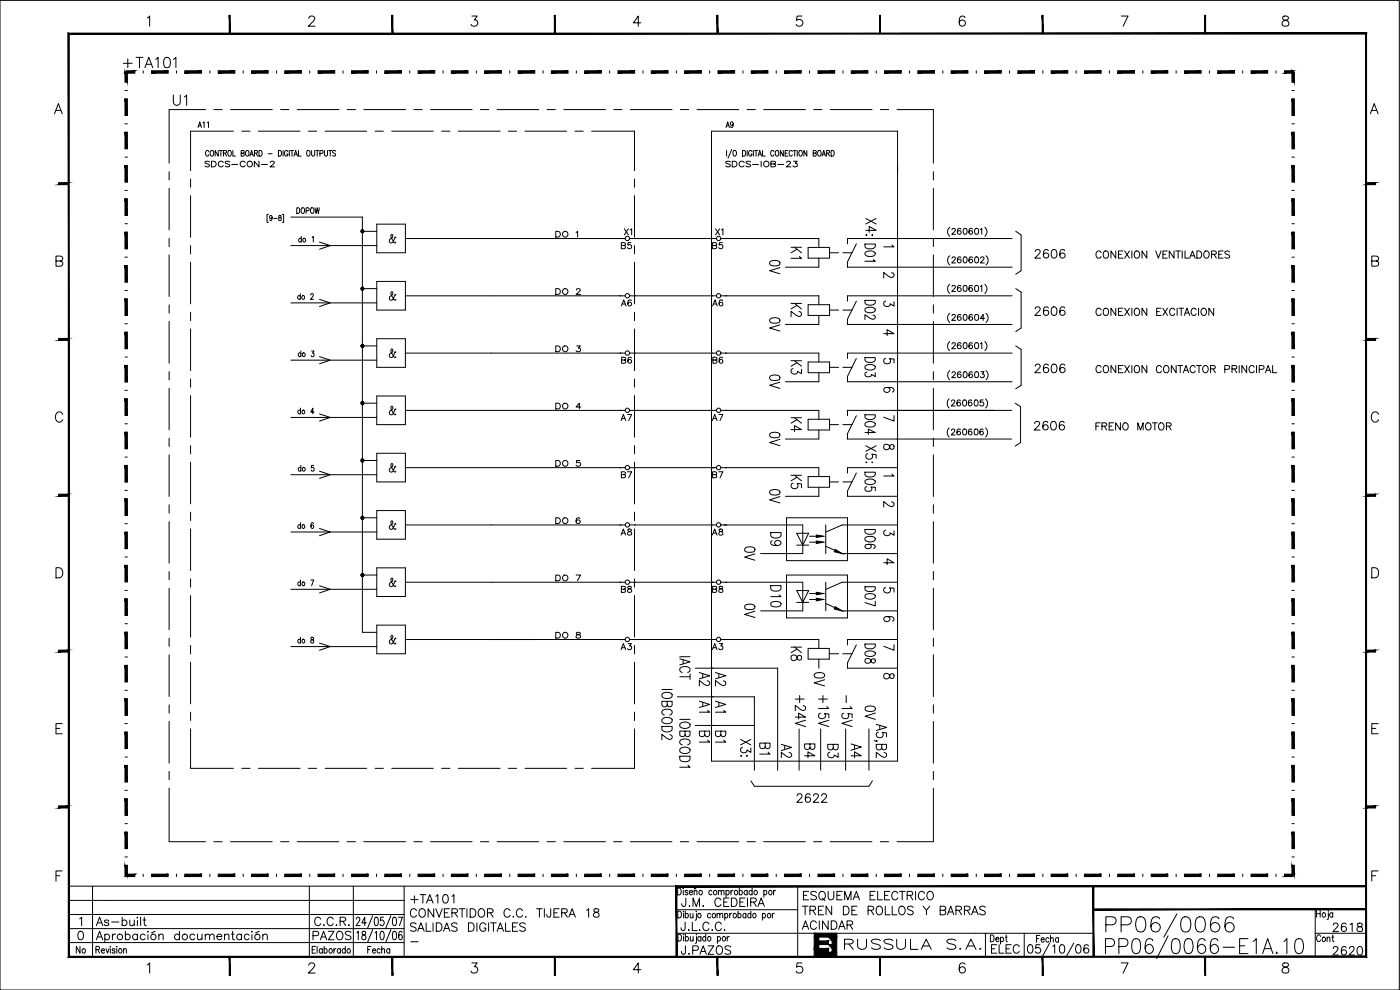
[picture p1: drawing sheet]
<svg xmlns="http://www.w3.org/2000/svg" width="420mm" height="297mm" viewBox="0 0 420 297" stroke-linecap="round" stroke-linejoin="round" font-family="sans-serif">
<defs><g id="words">
<text font-size="11" x="330.6" y="282.2">PP06/0066</text>
<g font-size="6.6">
<text x="35.6" y="21.5">+TA101</text>
<text x="50.8" y="32.8">U1</text>
<text x="263.9" y="72" transform="rotate(-90 263.9 72)">X4:</text>
<text x="234.9" y="83.3" transform="rotate(-90 234.9 83.3)">0V</text>
<text x="241.3" y="78.7" transform="rotate(-90 241.3 78.7)">K1</text>
<text x="263.5" y="79.7" transform="rotate(-90 263.5 79.7)">DO1</text>
<text x="234.9" y="100.5" transform="rotate(-90 234.9 100.5)">0V</text>
<text x="241.3" y="96.3" transform="rotate(-90 241.3 96.3)">K2</text>
<text x="263.5" y="97" transform="rotate(-90 263.5 97)">DO2</text>
<text x="241.3" y="113.6" transform="rotate(-90 241.3 113.6)">K3</text>
<text x="234.9" y="117.8" transform="rotate(-90 234.9 117.8)">0V</text>
<text x="263.5" y="114.3" transform="rotate(-90 263.5 114.3)">DO3</text>
<text x="241.3" y="130.9" transform="rotate(-90 241.3 130.9)">K4</text>
<text x="263.5" y="131.6" transform="rotate(-90 263.5 131.6)">DO4</text>
<text x="234.9" y="135.1" transform="rotate(-90 234.9 135.1)">0V</text>
<text x="241.3" y="147.8" transform="rotate(-90 241.3 147.8)">K5</text>
<text x="263.5" y="148.5" transform="rotate(-90 263.5 148.5)">DO5</text>
<text x="234.9" y="152" transform="rotate(-90 234.9 152)">0V</text>
<text x="235.3" y="164.7" transform="rotate(-90 235.3 164.7)">D9</text>
<text x="263.5" y="165.8" transform="rotate(-90 263.5 165.8)">DO6</text>
<text x="227.5" y="169.3" transform="rotate(-90 227.5 169.3)">0V</text>
<text x="235.3" y="183.4" transform="rotate(-90 235.3 183.4)">D10</text>
<text x="263.5" y="183.1" transform="rotate(-90 263.5 183.1)">DO7</text>
<text x="227.5" y="186.6" transform="rotate(-90 227.5 186.6)">0V</text>
<text x="241.3" y="199.3" transform="rotate(-90 241.3 199.3)">K8</text>
<text x="263.5" y="200.4" transform="rotate(-90 263.5 200.4)">DO8</text>
<text x="213.8" y="207.1" transform="rotate(-90 213.8 207.1)">A2</text>
<text x="218.7" y="207.1" transform="rotate(-90 218.7 207.1)">A2</text>
<text x="248.4" y="207.1" transform="rotate(-90 248.4 207.1)">0V</text>
<text x="213.8" y="214.8" transform="rotate(-90 213.8 214.8)">A1</text>
<text x="218.7" y="214.8" transform="rotate(-90 218.7 214.8)">A1</text>
<text x="242.7" y="219.1" transform="rotate(-90 242.7 219.1)">+24V</text>
<text x="249.8" y="219.1" transform="rotate(-90 249.8 219.1)">+15V</text>
<text x="263.5" y="217" transform="rotate(-90 263.5 217)">0V</text>
<text x="213.8" y="224" transform="rotate(-90 213.8 224)">B1</text>
<text x="218.7" y="224" transform="rotate(-90 218.7 224)">B1</text>
<text x="232.1" y="227.5" transform="rotate(-90 232.1 227.5)">B1</text>
<text x="238.5" y="228.6" transform="rotate(-90 238.5 228.6)">A2</text>
<text x="245.5" y="228.6" transform="rotate(-90 245.5 228.6)">B4</text>
<text x="252.6" y="228.6" transform="rotate(-90 252.6 228.6)">B3</text>
<text x="259.3" y="228.6" transform="rotate(-90 259.3 228.6)">A4</text>
<text x="252.2" y="286.1">RUSSULA S.A.</text>
</g>
<g font-size="6.2">
<text x="309.4" y="96">2606</text>
<text x="256.5" y="219.1" transform="rotate(-90 256.5 219.1)">-15V</text>
<text x="202.5" y="223.3" transform="rotate(-90 202.5 223.3)">IOBCOD2</text>
<text x="226.1" y="228.2" transform="rotate(-90 226.1 228.2)">X3:</text>
<text x="122.1" y="272.3">+TA101</text>
<text x="239.5" y="275.9">TREN DE ROLLOS Y BARRAS</text>
<text x="239.9" y="271.6">ESQUEMA ELECTRICO</text>
<text x="122.1" y="276.6">CONVERTIDOR C.C. TIJERA 18</text>
</g>
<g font-size="5.7">
<text x="309.4" y="78.7">2606</text>
<text x="309.4" y="112.9">2606</text>
<text x="309" y="130.2">2606</text>
<text x="237.8" y="242">2622</text>
<text x="203.2" y="273">J.M. CEDEIRA</text>
<text x="27.5" y="279">As-built</text>
<text x="93.1" y="279">C.C.R.</text>
<text x="239.5" y="280.1">ACINDAR</text>
<text x="398.6" y="280.8">2618</text>
<text x="92.8" y="283.3">PAZOS</text>
<text x="203.2" y="287.5">J.PAZOS</text>
<text x="296.3" y="287.2">ELEC</text>
<text x="398.6" y="287.9">2620</text>
</g>
<g font-size="5.3">
<text x="327.7" y="78.7">CONEXION VENTILADORES</text>
<text x="327.7" y="96">CONEXION EXCITACION</text>
<text x="327.7" y="112.9">CONEXION CONTACTOR PRINCIPAL</text>
<text x="327.7" y="130.2">FRENO MOTOR</text>
<text x="185.2" y="161.9">A8</text>
<text x="212.7" y="161.9">A8</text>
<text x="21.5" y="287.2">No</text>
</g>
<g font-size="4.9">
<text x="58.2" y="39.5">A11</text>
<text x="216.6" y="39.5">A9</text>
<text x="87.8" y="65.3">DOPOW</text>
<text x="186.3" y="71.6">X1</text>
<text x="213.4" y="71.6">X1</text>
<text x="165.5" y="72.3">DO 1</text>
<text x="185.2" y="75.8">B5</text>
<text x="212.7" y="75.8">B5</text>
<text x="165.5" y="89.6">DO 2</text>
<text x="263.9" y="84.7">2</text>
<text x="185.2" y="93.1">A6</text>
<text x="212.7" y="93.1">A6</text>
<text x="263.9" y="102">4</text>
<text x="165.5" y="106.9">DO 3</text>
<text x="88.2" y="108.3">do 3</text>
<text x="185.2" y="110.1">B6</text>
<text x="212.7" y="110.1">B6</text>
<text x="263.9" y="110.4">5</text>
<text x="88.2" y="125.6">do 4</text>
<text x="165.5" y="123.8">DO 4</text>
<text x="185.2" y="127.4">A7</text>
<text x="212.7" y="127.4">A7</text>
<text x="263.9" y="127.7">7</text>
<text x="263.9" y="136.2">8</text>
<text x="88.2" y="142.5">do 5</text>
<text x="165.5" y="141.1">DO 5</text>
<text x="185.2" y="144.6">B7</text>
<text x="212.7" y="144.6">B7</text>
<text x="263.9" y="153.5">2</text>
<text x="165.5" y="158.4">DO 6</text>
<text x="263.9" y="161.9">3</text>
<text x="263.9" y="170.7">4</text>
<text x="185.2" y="178.9">B8</text>
<text x="212.7" y="178.9">B8</text>
<text x="263.9" y="179.2">5</text>
<text x="165.5" y="192.6">DO 8</text>
<text x="185.2" y="196.1">A3</text>
<text x="212.7" y="196.1">A3</text>
<text x="263.9" y="196.5">7</text>
<text x="263.9" y="205">8</text>
<text x="394.1" y="283.6">Cont</text>
</g>
<g font-size="4.4">
<text x="60.3" y="51.2">SDCS-CON-2</text>
<text x="216.6" y="51.2">SDCS-IOB-23</text>
<text x="88.5" y="73.7">do 1</text>
<text x="263.9" y="93.1">3</text>
<text x="263.9" y="118.9">6</text>
<text x="165.5" y="175.3">DO 7</text>
<text x="263.9" y="187.7">6</text>
</g>
<g font-size="3.1">
<text x="263.9" y="75.1">1</text>
<text x="263.9" y="143.9">1</text>
</g>
<text font-size="2.6" x="122.1" y="283.6">-</text>
</g></defs>
<!-- layer: 2 -->
<g fill="none" stroke="#000" stroke-width=".3">
<path d="M37.5 27.2h.7M37.5 37.2h.7M63 21.2v.8M73 21.2v.8M83 21.2v.8M93 21.2v.8M103 21.2v.8M113 21.2v.8M123 21.2v.8M133 21.2v.8M143 21.2v.8M153 21.2v.8"/>
<path d="M163 21.2v.8M173 21.2v.8M183 21.2v.8M193 21.2v.8M203 21.2v.8M213 21.2v.8M223 21.2v.8M233 21.2v.8M243 21.2v.8M253 21.2v.8M263 21.2v.8M273 21.2v.8"/>
<path d="M283 21.2v.8M293 21.2v.8M303 21.2v.8M313 21.2v.8M323 21.2v.8M333 21.2v.8M343 21.2v.8M353 21.2v.8M363 21.2v.8M373 21.2v.8M382.9 21.2v.8M387.7 27.2h.8"/>
<path d="M387.7 37.2h.8M388.1 21.2v.8M37.5 47.1h.7M37.5 57.1h.7M213.5 51.2v-11.8h55.9v12.3M387.7 47.1h.8M387.7 57.1h.8M37.5 67.1h.7M37.5 77.2h.7M87.3 65.1h21.5v4.3h4.3M87.3 73.7h25.8M108.8 69.4v17.2"/>
<path d="M113.1 67.3h8.6v8.5h-8.6zM121.7 71.6h64.4M188.9 71.6h24.6M217.8 71.6h27.9M285 76.7a1.79 1.79 0 0 0 0 2.8M285 68.2a1.75 1.75 0 0 0 0 2.7M285.7 77.5l.3-.4h.4l.3 .3-1.1 1.5h1.2M285.7 68.9l.3-.4h.4l.3 .4-.2 .6-.9 .8h1.2M288.4 77.3l-.1-.1a.89 .89 0 0 0-1.1 .6 .89 .89 0 0 0 .7 1.1 .58 .58 0 0 0 .6-.5 .58 .58 0 0 0-.6-.7 .58 .58 0 0 0-.6 .6M288.4 68.8l-.1-.2a.87 .87 0 0 0-1.1 .6 .87 .87 0 0 0 .7 1.1 .57 .57 0 0 0 .5-.5 .57 .57 0 0 0-.5-.6 .57 .57 0 0 0-.6 .5M289.3 77.2l.3-.1a.95 .95 0 0 1 .6 .9 .95 .95 0 0 1-.6 .9l-.5-.4v-.4zM289.3 68.6l.3-.1a.92 .92 0 0 1 .6 .9 .92 .92 0 0 1-.6 .9 1.14 1.14 0 0 1-.3-1.7z"/>
<path d="M291.8 77.3l-.1-.1a.89 .89 0 0 0-1 .6 .89 .89 0 0 0 .6 1.1 .56 .56 0 0 0 .6-.5 .56 .56 0 0 0-.5-.6 .56 .56 0 0 0-.6 .5M291.8 68.8l-.1-.2a.87 .87 0 0 0-1 .6 .87 .87 0 0 0 .6 1.1 .55 .55 0 0 0 .6-.5 .55 .55 0 0 0-.5-.6 .55 .55 0 0 0-.6 .5M292.7 77.2a.89 .89 0 0 1 1.1 .5 .89 .89 0 0 1-.3 1.1 .55 .55 0 0 1-.9-.3l-.1-.7zM292.7 68.6a.87 .87 0 0 1 1.1 .6 .87 .87 0 0 1-.6 1.1h-.2a1.14 1.14 0 0 1-.3-1.7zM294.2 68.9l.4-.4v1.8M294.3 77.5l.3-.4h.4l.3 .3-1.1 1.5h1.2M295.6 68.2a1.75 1.75 0 0 1 0 2.7M295.9 76.7a1.79 1.79 0 0 1 0 2.8M387.7 67.1h.8M387.7 77.2h.8M37.5 87.2h.7M37.5 97.1h.7"/>
<path d="M87.3 90.9h25.8M108.8 86.6v17.2h4.3M108.8 86.6h4.3M113.1 84.4h8.6v8.6h-8.6zM121.7 88.8h64.4M188.9 88.8h24.6M217.8 88.8h27.9M285 94a1.79 1.79 0 0 0 0 2.8M285 85.3a1.79 1.79 0 0 0 0 2.7M285.7 94.8l.3-.5h.4l.3 .4-.2 .6-.9 .8h1.2M285.7 86l.3-.4h.4l.3 .4-1.1 1.4h1.2M288.4 94.6l-.1-.2a.87 .87 0 0 0-1.1 .7 .87 .87 0 0 0 .7 1 .57 .57 0 0 0 .5-.5 .57 .57 0 0 0-.5-.6 .57 .57 0 0 0-.6 .5"/>
<path d="M288.4 85.9l-.4-.3a.87 .87 0 0 0-.8 1 .87 .87 0 0 0 1 .8 .58 .58 0 0 0 0-1 .58 .58 0 0 0-.9 .5M289.3 94.4l.3-.1a.92 .92 0 0 1 .6 .9 .92 .92 0 0 1-.6 .9 1.14 1.14 0 0 1-.3-1.7zM289.3 85.7l.3-.1a.95 .95 0 0 1 .6 .9 .95 .95 0 0 1-.6 .9 1.19 1.19 0 0 1-.3-1.7zM291.8 94.6l-.1-.2a.87 .87 0 0 0-1 .7 .87 .87 0 0 0 .6 1 .55 .55 0 0 0 .6-.5 .55 .55 0 0 0-.5-.6 .55 .55 0 0 0-.6 .5M291.8 85.9l-.3-.3a.96 .96 0 0 0-.7 .9 .96 .96 0 0 0 .6 .9 .56 .56 0 0 0 .5-.5 .56 .56 0 0 0-.5-.6 .56 .56 0 0 0-.6 .6M292.7 94.4a.87 .87 0 0 1 1.1 .7 .87 .87 0 0 1-.6 1h-.2a1.14 1.14 0 0 1-.3-1.7zM292.7 85.7l.3-.1a.93 .93 0 0 1 .7 .9 .93 .93 0 0 1-.7 .9 1.19 1.19 0 0 1-.3-1.7zM294.2 86l.4-.4v1.8M295.5 95.5h-1.3l.9-1.2v1.8M295.6 85.3a1.79 1.79 0 0 1 0 2.7M295.9 94a1.79 1.79 0 0 1 0 2.8M387.7 87.2h.8"/>
<path d="M387.7 97.1h.8M37.5 107.1h.7M37.5 117.1h.7M87.3 108.1h25.8M108.8 103.8v51.5M113.1 101.6h8.6v8.6h-8.6zM113.1 118.8h8.6v8.6h-8.6zM121.7 105.9h64.4M190.4 105.9h23.1M217.8 105.9h27.9M284.9 119.7a1.87 1.87 0 0 0 0 2.7M285 111.2a1.79 1.79 0 0 0 0 2.7"/>
<path d="M285 102.5a1.79 1.79 0 0 0 0 2.7M285.7 112l.3-.5h.4l.3 .4-.2 .6-.9 .8h1.2M285.7 103.2l.3-.4h.4l.3 .4-1.1 1.4h1.2M288.4 111.8l-.1-.2a.87 .87 0 0 0-1.1 .6 .87 .87 0 0 0 .7 1.1 .57 .57 0 0 0 .5-.5 .57 .57 0 0 0-.5-.6 .57 .57 0 0 0-.6 .5M288.4 103.1l-.4-.3a.87 .87 0 0 0-.8 1 .87 .87 0 0 0 1 .7 .58 .58 0 0 0 0-.9 .58 .58 0 0 0-.9 .4M289.3 111.6l.3-.1a.92 .92 0 0 1 .6 .9 .92 .92 0 0 1-.6 .9 1.14 1.14 0 0 1-.3-1.7zM289.3 102.9l.3-.1a.95 .95 0 0 1 .6 .9 .95 .95 0 0 1-.6 .9 1.19 1.19 0 0 1-.3-1.7zM291.8 111.8l-.1-.2a.87 .87 0 0 0-1 .7 .87 .87 0 0 0 .6 1 .55 .55 0 0 0 .6-.5 .55 .55 0 0 0-.5-.6 .55 .55 0 0 0-.6 .5M291.8 103.1l-.3-.3a.96 .96 0 0 0-.7 .9 .96 .96 0 0 0 .6 .9 .56 .56 0 0 0 .5-.5 .56 .56 0 0 0-.5-.6 .56 .56 0 0 0-.6 .5M292.7 111.6a.87 .87 0 0 1 1.1 .6 .87 .87 0 0 1-.6 1.1h-.2a1.14 1.14 0 0 1-.3-1.7zM292.7 102.9l.3-.1a.93 .93 0 0 1 .7 .9 .93 .93 0 0 1-.7 .9 1.19 1.19 0 0 1-.3-1.7zM294.2 103.2l.4-.4v1.8"/>
<path d="M294.4 111.5h.9l-.5 .7a.59 .59 0 0 1 .5 1 .59 .59 0 0 1-1.1-.2M295.6 102.5a1.79 1.79 0 0 1 0 2.7M295.8 119.7a1.87 1.87 0 0 1 0 2.7M295.9 111.2a1.79 1.79 0 0 1 0 2.7M387.7 107.1h.8M387.7 117.1h.8M37.5 127.2h.7M37.5 137.1h.7M87.3 125.3h25.8M108.8 138.2h4.3M108.8 121h4.3M113.1 136h8.6v8.6h-8.6z"/>
<path d="M121.7 123.1h64.4M190.4 123.1h23.1M217.8 123.1h27.9M284.9 128.4a1.87 1.87 0 0 0 0 2.7M285.5 129.1l.4-.4h.3l.4 .4-.3 .6-.8 .8h1.2M285.5 120.4l.4-.4h.3l.4 .3-1.1 1.5h1.2M288.2 129l-.1-.2a.87 .87 0 0 0-1 .6 .87 .87 0 0 0 .6 1.1 .55 .55 0 0 0 .6-.5 .55 .55 0 0 0-.5-.6 .55 .55 0 0 0-.6 .5M288.2 120.3l-.3-.3a.96 .96 0 0 0-.7 .9 .96 .96 0 0 0 .6 .9 .56 .56 0 0 0 .5-.6 .56 .56 0 0 0-.5-.5 .56 .56 0 0 0-.6 .5M289.1 128.8a.88 .88 0 0 1 1.1 .6 .88 .88 0 0 1-.6 1.1h-.2a1.14 1.14 0 0 1-.3-1.7zM289.1 120.1l.3-.1a.93 .93 0 0 1 .7 .9 .93 .93 0 0 1-.7 .9 1.19 1.19 0 0 1-.3-1.7zM291.6 129l-.1-.2a.87 .87 0 0 0-1 .6 .87 .87 0 0 0 .6 1.1 .55 .55 0 0 0 .6-.5 .55 .55 0 0 0-.5-.6 .55 .55 0 0 0-.6 .5M291.6 120.3l-.3-.3a.96 .96 0 0 0-.7 .9 .96 .96 0 0 0 .6 .9 .56 .56 0 0 0 .5-.6 .56 .56 0 0 0-.5-.5 .56 .56 0 0 0-.6 .5"/>
<path d="M292.6 128.8l.3-.1a.92 .92 0 0 1 .6 .9 .92 .92 0 0 1-.6 .9 1.14 1.14 0 0 1-.3-1.7zM292.6 120.1l.3-.1a.95 .95 0 0 1 .7 .9 .95 .95 0 0 1-.7 .9 1.19 1.19 0 0 1-.3-1.7zM295.1 129l-.1-.2a.87 .87 0 0 0-1.1 .6 .87 .87 0 0 0 .7 1.1 .55 .55 0 0 0 .5-.5 .55 .55 0 0 0-.5-.6 .55 .55 0 0 0-.6 .5M295.1 120h-.9l-.1 .8a.66 .66 0 0 1 1-.1 .66 .66 0 0 1-.1 1 .66 .66 0 0 1-1-.2M295.8 128.4a1.87 1.87 0 0 1 0 2.7M387.7 127.2h.8M387.7 137.1h.8M37.5 147.1h.7M37.5 157.1h.7M87.3 159.6h25.8M87.3 142.4h25.8M108.8 155.3v17.2h4.3"/>
<path d="M108.8 155.3h4.3M113.1 153.2h8.6v8.6h-8.6zM121.7 157.5h64.4M121.7 140.3h64.4M188.9 157.5h24.6M188.9 140.3h25.7M217.3 157.5h23.6M217.8 140.3h27.9M387.7 147.1h.8M387.7 157.1h.8M37.5 167.1h.7M37.5 177.2h.7"/>
<path d="M87.3 176.8h25.8M108.8 172.5v17.2h4.3M113.1 170.4h8.6v8.6h-8.6zM121.7 174.7h64.4M190.4 174.7h23.6M217.8 174.7h23.1M387.7 167.1h.8M387.7 177.2h.8M37.5 187.1h.7M37.5 197.1h.7M87.3 194h25.8M113.1 187.6h8.6v8.6h-8.6z"/>
<path d="M121.7 191.9h25.7M160.3 191.9h-12.9h38.7M188.9 191.9h24.6M217.3 191.9h28.4M387.7 187.1h.8M387.7 197.1h.8M37.5 207.1h.7M37.5 217.1h.7M226.4 209.1v22M233.4 200.5v30.6M239.8 218.7v12.4M246.3 218.7v12.4"/>
<path d="M253.8 218.7v12.4M260.8 218.7v12.4M387.7 207.1h.8M387.7 217.1h.8M37.5 227.1h.7M37.5 237.1h.7M387.7 227.1h.8M387.7 237.1h.8M37.5 247.1h.7M37.5 257.1h.7M387.7 247.1h.8M387.7 257.1h.8"/>
<path d="M37.8 262.3v.7M43 262.3v.7M53 262.3v.7M63 262.3v.7M73 262.3v.7M83 262.3v.7M93 262.3v.7M103 262.3v.7M113 262.3v.7M123 262.3v.7M133 262.3v.7M143 262.3v.7"/>
<path d="M153 262.3v.7M163 262.3v.7M173 262.3v.7M183 262.3v.7M193 262.3v.7M203 262.3v.7M213 262.3v.7M223 262.3v.7M233 262.3v.7M243 262.3v.7M253 262.3v.7M263 262.3v.7"/>
<path d="M273 262.3v.7M283 262.3v.7M293 262.3v.7M303 262.3v.7M313 262.3v.7M323 262.3v.7M333 262.3v.7M343 262.3v.7M353 262.3v.7M363 262.3v.7M373 262.3v.7M382.9 262.3v.7"/>
<path d="M387.7 262.7h.8M245.7 281.2v1.1M245.7 283.4v1.2"/>
</g>
<!-- layer: 25 -->
<g fill="none" stroke="#000" stroke-width=".3">
<path d="M62.7 45.5a.52 .52 0 0 0-.6-.3 .52 .52 0 0 0-.4 .6v.4a.52 .52 0 0 0 .4 .6 .52 .52 0 0 0 .6-.4M63.3 45.2h.2a.81 .81 0 0 1 .7 .8 .81 .81 0 0 1-.9 .8l-.2-.6zM65.5 45.2v1.6l-.9-1.6v1.6M65.8 45.2h1M66.3 45.2v1.6M67.1 46l.8-.1v-.7h-.8v1.6M67.5 46l.5 .8M68.6 45.2h.1a.86 .86 0 0 1 .8 .8 .86 .86 0 0 1-.8 .8 1.17 1.17 0 0 1-.1-1.6zM69.9 45.2v1.6h.8M72.4 46l.8-.1v-.6l-.8-.1v1.6l.8-.1v-.6l-.3-.1M74 45.2h.1a.87 .87 0 0 1 .6 .8 .87 .87 0 0 1-.6 .8 1.08 1.08 0 0 1-.1-1.6zM75 46.8l.5-1.6 .5 1.6"/>
<path d="M76.4 46l.7-.1 .1-.6-.8-.1v1.6M76.8 46l.5 .8M77.7 45.2a.85 .85 0 0 1 1 .8 .85 .85 0 0 1-1 .8zM83.6 45.2a.85 .85 0 0 1 .9 .8 .85 .85 0 0 1-.9 .8zM85 45.2v1.6M86.4 45.5a.52 .52 0 0 0-.6-.3 .52 .52 0 0 0-.4 .6v.4a.52 .52 0 0 0 .5 .7 .52 .52 0 0 0 .5-.7h-.3M86.8 45.2v1.6M87.2 45.2h.9M87.6 45.2v1.6M88.2 46.8l.5-1.6 .6 1.6M88.4 46.3h.7M89.6 45.2v1.6h.8"/>
<path d="M92.3 45.2h.1a.87 .87 0 0 1 .7 .8 .87 .87 0 0 1-.7 .8 1.17 1.17 0 0 1-.1-1.6zM93.5 45.2v1.2l.4 .4h.3l.2-.4v-1.2M94.8 45.2h.9M95.2 45.2v1.6M96 46l.9-.1-.1-.7h-.8v1.6M97.4 45.2v1.2l.4 .4 .5-.2v-1.4M98.6 45.2h.9M99.1 45.2v1.6M100.7 45.4l-.3-.2-.6 .2 .1 .3 .8 .7-.3 .4-.6-.2M213.5 50.1v178.3h55.9v-178.3M218.1 45.2v1.6M219.6 44.8l-1.1 2.6"/>
<path d="M220.2 45.2h.1a.86 .86 0 0 1 .7 .8 .86 .86 0 0 1-.7 .8 1.17 1.17 0 0 1-.1-1.6zM222.8 45.2a.85 .85 0 0 1 1 .8 .85 .85 0 0 1-1 .8zM224.2 45.2v1.6M225.7 45.5a.52 .52 0 0 0-.7-.3 .52 .52 0 0 0-.3 .6v.4a.52 .52 0 0 0 .5 .7 .52 .52 0 0 0 .5-.7h-.4M226.1 45.2v1.6M226.4 45.2h1M226.9 45.2v1.6M227.5 46.8l.5-1.6 .6 1.6M228.9 45.2v1.6h.8M232.3 45.5a.5 .5 0 0 0-.6-.3 .5 .5 0 0 0-.4 .6v.4a.5 .5 0 0 0 .4 .6 .5 .5 0 0 0 .6-.4M232.9 45.2h.1a.86 .86 0 0 1 .7 .8 .86 .86 0 0 1-.7 .8 1.17 1.17 0 0 1-.1-1.6zM235.1 45.2v1.6l-.9-1.6v1.6"/>
<path d="M235.6 46h.5M236.5 45.2h-.9v1.6M237.8 45.5a.5 .5 0 0 0-.6-.3 .5 .5 0 0 0-.4 .6v.4a.5 .5 0 0 0 .4 .6 .5 .5 0 0 0 .6-.4M238 45.2h1M238.5 45.2v1.6M239.3 45.2v1.6M240 45.2h.1a.86 .86 0 0 1 .7 .8 .86 .86 0 0 1-.7 .8 1.17 1.17 0 0 1-.1-1.6zM242.1 45.2v1.6l-.8-1.6v1.6M244.1 46l.8-.1v-.7h-.8v1.6h.8l.1-.5-.4-.3M245.6 45.2h.2a.87 .87 0 0 1 .6 .8 .87 .87 0 0 1-.6 .8 1.12 1.12 0 0 1-.2-1.6zM246.7 46.8l.5-1.6 .5 1.6M246.9 46.3h.6"/>
<path d="M248.1 46l.7-.1 .1-.6-.8-.1v1.6M248.5 46l.5 .8M249.4 45.2a.85 .85 0 0 1 1 .8 .85 .85 0 0 1-1 .8zM80.6 64.3h-.5v2.4h.5M81.7 65.2a.39 .39 0 0 1-.5 .4 .39 .39 0 0 1-.3-.5l.3-.5a.89 .89 0 0 1 0 1.6l-.3-.2M82.1 65.5h1.1M83.7 64.7v.5a.55 .55 0 0 1 .7 .3 .55 .55 0 0 1-.3 .7 .5 .5 0 0 1-.5-.5 .5 .5 0 0 1 .6-.5l.1-.5zM84.7 64.3h.4v2.4h-.4M118.8 71.4l-.2-.3-.4 1.1a.7 .7 0 0 1-.9 .7 .7 .7 0 0 1-.3-1.1l.9-.9-.3-.6a.83 .83 0 0 0 0 1.4l.7 1.1 .4 .1 .1-.3M242.5 74.2h6.5v3.3h-6.5M245.7 71.6v2.6M245.7 77.5v2.7h-10"/>
<path d="M257 73.2l-2.7 5.4v1.6h15M269.4 71.6h-15.1v1.6M304.8 69.4l1.7 1.1v10.7l-1.7 1.1M90.1 88.9a.47 .47 0 0 0-.6 0 .47 .47 0 0 0 0 .7 .47 .47 0 0 0 .6 0M90.1 88.1v1.7M93.3 88.5l.2-.4 .4 .1 .1 .2-.1 .6-.7 .8h.9M118.8 88.6l-.2-.3-.4 1.1a.7 .7 0 0 1-.9 .7 .7 .7 0 0 1-.3-1.1l.8-.7 .1-.4-.3-.4a.83 .83 0 0 0 0 1.3l.7 1.1 .4 .2 .1-.3M242.5 91.4h6.5v3.2h-6.5M245.7 88.8v2.6M245.7 94.6v2.8h-10M257 90.4l-2.7 5.3v1.7h15M269.4 88.8h-15.1v1.6"/>
<path d="M304.8 86.6l1.7 1.1v10.7l-1.7 1.1M118.8 105.8l-.2-.3-.4 1a.7 .7 0 0 1-.9 .8 .7 .7 0 0 1-.3-1.1l.9-.9-.3-.6a.83 .83 0 0 0 0 1.3l.7 1.1 .4 .2 .1-.3M242.5 108.6h6.5v3.2h-6.5zM245.7 105.9v2.7M245.7 111.8v2.7h-10M257 107.6l-2.7 5.3v1.6h15M269.4 105.9h-15.1v1.7M304.8 103.8l1.7 1v10.8l-1.7 1.1M118.8 123l-.2-.3-.4 1a.7 .7 0 0 1-.9 .8 .7 .7 0 0 1-.3-1.2l.9-.8-.3-.6a.83 .83 0 0 0 0 1.3l.7 1.1 .4 .1 .1-.2M242.5 125.8h6.5v3.2h-6.5M245.7 123.1v2.7M245.7 129v2.7h-10"/>
<path d="M254.3 131.7h15M254.3 123.1h15.1M254.3 123.1v1.6M257 124.7l-2.7 5.4v1.6M259.8 133.8l3.1 1.6M260.4 136.1a.88 .88 0 0 0-.5 1.2 .88 .88 0 0 0 1.1 .5 .89 .89 0 0 0 .8-.6 .89 .89 0 0 0-.2-.9l1.3 .1v1.1M262.9 133.8l-3.1 1.6M304.7 121l1.6 1v10.8l-1.6 1M90.2 157.7l-.2-.2a.49 .49 0 0 0-.6 .5 .49 .49 0 0 0 .8 .3M90.2 156.8v1.8M94.1 157.1l-.1-.2a.86 .86 0 0 0-.8 .7 .86 .86 0 0 0 .5 1 .46 .46 0 0 0 .4-.7 .46 .46 0 0 0-.7-.1l-.1 .2M118.8 157.3l-.2-.2-.4 1a.78 .78 0 0 1-1.2 .6l-.1-.9 1-1-.3-.6-.3 .4 .3 1 .7 1.1 .4 .1 .1-.2"/>
<path d="M118.8 140.2l-.2-.3-.4 1a.7 .7 0 0 1-.9 .8 .7 .7 0 0 1-.3-1.2l.9-.8-.3-.6a.83 .83 0 0 0 0 1.3l.7 1.1 .4 .1 .1-.2M236.1 155.3h18.2v12.9h-18.2zM240.9 157.5v8.6h-12.6M242.5 143h6.5v3.2h-6.5M245.7 140.3v2.7M245.7 146.2v2.7h-10M247.8 157.5v8.6M257 141.9l-2.7 5.4v1.6h15M269.4 140.3h-15.1v1.6M269.4 157.5h-16.7l-4.8 2.1M90.2 174.9l-.2-.2a.49 .49 0 0 0-.6 .5 .49 .49 0 0 0 .8 .3M90.2 174v1.8"/>
<path d="M93.3 174h.8l-.6 1.8M118.8 174.5l-.2-.2-.4 .9a.78 .78 0 0 1-1.2 .7l-.1-.9 1-1-.3-.6-.3 .4 .3 1 .7 1.1 .4 .1 .1-.2M236.1 172.5h18.2v12.9h-18.2zM239.1 177.2h3.6l-1.8 3.5zM239.1 160h3.6l-1.8 3.6zM239.1 163.6h3.6M240.9 174.7v8.6h-12.6M243 179.9h4.1M243 178.1h4.1M243 162.7h4.1M243 160.9h4.1M247.8 174.7v8.6"/>
<path d="M247.9 163.9l4.8 2.2h16.7M269.4 174.7h-16.7l-4.8 2.1M90.2 192.1l-.2-.2a.49 .49 0 0 0-.6 .5 .49 .49 0 0 0 .8 .3M90.2 191.2v1.7M93.4 191.3v.5a.59 .59 0 0 1 .7 .5 .59 .59 0 0 1-.5 .6 .63 .63 0 0 1-.3-.7 .63 .63 0 0 1 .7-.4v-.5zM118.8 191.7l-.2-.2-.4 .9a.78 .78 0 0 1-1.2 .7l-.1-.9 1-1-.3-.6-.3 .4 .3 1 .7 1.1 .4 .1 .1-.3M204 197.6l3.1 1-3.1 .9M204 197h3.1M205 198v1.2M239.1 180.7h3.6M242.5 194.5h6.4v3.3h-6.4M245.7 191.9v2.6"/>
<path d="M245.7 197.8v2.7M247.9 181.1l4.8 2.2h16.7M257 193.5l-2.7 5.4v1.6h15M269.4 191.9h-15.1v1.6M203.3 209.1h23.1M204 215.8h3.1M204 203.1h3.1M204.1 217.1a2.07 2.07 0 0 1 3 .3 1.36 1.36 0 0 1-1.9 1.2l-.5-.2a.83 .83 0 0 1-.6-1.3zM204.7 201.7a.9 .9 0 0 1-.7-1.1 .9 .9 0 0 1 1.2-.6 1.32 1.32 0 0 1 1.9 1.2l-.7 .5M205.6 219.4l.2 1.4 .4 .2 .8-.2 .1-1.4h-3.1v1a.83 .83 0 0 0 .8 .6 .83 .83 0 0 0 .8-.6M213.5 217.7h12.9M213.5 200.5h19.9"/>
<path d="M263 217.3l3.1 1-3.1 .9M263.6 219.7a.88 .88 0 0 0-.6 1.1 .88 .88 0 0 0 1.2 .5 .89 .89 0 0 0 .8-.5 .89 .89 0 0 0-.2-1l1.3 .1v1.2M204 226.9h3.1v.8a1.84 1.84 0 0 1-3.1 0zM204.1 224.7a2.02 2.02 0 0 1 3 .2 1.36 1.36 0 0 1-1.9 1.2l-.5-.1a.81 .81 0 0 1-.6-1.3zM204.7 223.5a.92 .92 0 0 1-.7-1.1 .92 .92 0 0 1 1.2-.7h.7a.92 .92 0 0 1 1.2 .7 .92 .92 0 0 1-.7 1.1M206.5 229.6l.6 .6h-3.1M225.3 234.3l1.1 1.6h34.4l1-1.6M262.4 222.2l.4 .2h.3v-.2l-.1 .1 .1 .1M264.6 223.3l.2 1.4 .4 .3 .7-.3 .2-1.4h-3.1v1.1a.86 .86 0 0 0 .8 .6 .86 .86 0 0 0 .8-.6M265.3 225.8l.8 .5v.5l-.3 .3a1.04 1.04 0 0 1-1.3-.2l-1.5-1.2v1.7"/>
<circle cx="91" cy="89.2" r=".52"/>
<circle cx="91" cy="157.9" r=".52"/>
<circle cx="91" cy="175.1" r=".52"/>
<circle cx="91" cy="192.3" r=".52"/>
</g>
<!-- layer: 25PK -->
<g fill="none" stroke="#000" stroke-width=".3">
<path d="M61.7 32.9h-10.9v16.1M64.2 32.9h2.5M69.2 32.9h12.5M70.1 39.4h-12.9v11.8M72.6 39.4h2.5M77.6 39.4h12.4M84.2 32.9h2.5M89.2 32.9h12.5M92.5 39.4h2.5M97.6 39.4h12.5M104.2 32.9h2.5M109.2 32.9h12.5"/>
<path d="M112.6 39.4h2.5M117.6 39.4h12.4M124.2 32.9h2.5M129.2 32.9h12.5M132.5 39.4h2.5M137.5 39.4h12.6M144.2 32.9h2.5M149.2 32.9h12.5M152.6 39.4h2.5M157.6 39.4h12.5M164.2 32.9h2.5M169.2 32.9h12.5"/>
<path d="M172.6 39.4h2.4M177.5 39.4h12.9v11.8M184.2 32.9h2.5M189.2 32.9h12.5M204.2 32.9h2.5M209.2 32.9h12.5M224.2 32.9h2.5M229.2 32.9h12.5M244.2 32.9h2.5M249.2 32.9h12.5M264.2 32.9h2.5M269.2 32.9h10.9v16.1"/>
<path d="M50.8 51.5v2.5M50.8 56.5v12.5M57.2 53.7v2.5M57.2 58.7v12.5M190.4 53.7v2.5M190.4 58.7v12.5M280.1 51.5v2.5M280.1 56.5v12.5M50.8 71.5v2.5M50.8 76.5v12.5M57.2 73.7v2.5M57.2 78.7v12.5"/>
<path d="M190.4 78.7v12.5M280.1 71.5v2.5M280.1 76.5v12.5M50.8 91.5v2.5M50.8 96.5v12.5M57.2 93.7v2.5M57.2 98.7v12.5M190.4 93.7v2.5M190.4 98.7v12.5M280.1 91.5v2.5M280.1 96.5v12.5M50.8 111.5v2.5"/>
<path d="M50.8 116.5v12.5M57.2 113.7v2.5M57.2 118.7v12.5M190.4 113.7v2.5M190.4 118.7v12.5M280.1 111.5v2.5M280.1 116.5v12.5M50.8 131.5v2.5M50.8 136.5v12.5M57.2 133.7v2.5M57.2 138.7v12.5M190.4 133.7v2.5"/>
<path d="M190.4 138.7v12.5M280.1 131.5v2.5M280.1 136.5v12.5M50.8 151.5v2.5M50.8 156.5v12.5M57.2 153.7v2.5M57.2 158.7v12.5M190.4 153.7v2.5M190.4 158.7v12.5M280.1 151.5v2.5M280.1 156.5v12.5M50.8 171.5v2.5"/>
<path d="M50.8 176.5v12.5M57.2 173.7v2.5M57.2 178.7v12.5M190.4 178.7v12.5M280.1 171.5v2.5M280.1 176.5v12.5M50.8 191.5v2.5M50.8 196.5v12.5M57.2 193.7v2.5M57.2 198.7v12.5M190.4 198.7v12.5M280.1 191.5v2.5"/>
<path d="M280.1 196.5v12.5M50.8 211.5v2.5M50.8 216.5v12.5M57.2 213.7v2.5M57.2 218.7v11.8h12.9M190.4 213.7v2.5M190.4 218.7v11.8h-12.9M280.1 211.5v2.5M280.1 216.5v12.5M50.8 236.5v16h10.9M50.8 231.5v2.5M72.6 230.5h2.5"/>
<path d="M77.6 230.5h12.4M92.5 230.5h2.5M97.6 230.5h12.5M112.6 230.5h2.5M117.6 230.5h12.4M132.5 230.5h2.5M137.5 230.5h12.6M152.6 230.5h2.5M157.6 230.5h12.5M172.6 230.5h2.4M280.1 236.5v16h-10.9M280.1 231.5v2.5"/>
<path d="M64.2 252.5h2.5M69.2 252.5h12.5M84.2 252.5h2.5M89.2 252.5h12.5M104.2 252.5h2.5M109.2 252.5h12.5M124.2 252.5h2.5M129.2 252.5h12.5M144.2 252.5h2.5M149.2 252.5h12.5M164.2 252.5h2.5M169.2 252.5h12.5"/>
<path d="M184.2 252.5h2.5M189.2 252.5h12.5M204.2 252.5h2.5M209.2 252.5h12.5M224.2 252.5h2.5M229.2 252.5h12.5M244.2 252.5h2.5M249.2 252.5h12.5M264.2 252.5h2.5"/>
</g>
<!-- layer: 2 -->
<g fill="#000" stroke="#000" stroke-width=".3">
<path d="M248.6 283.4h1.1v1.2zM248.6 281.2h1.1v1.1z"/>
<path d="M37.5 29.7v5h.7zM37.5 29.7h.7v5z"/>
<path d="M37.5 21.6v3.1h.7zM37.5 21.6h.7v3.1z"/>
<path d="M55.5 21.2v.8l5-.8zM55.5 22l5-.8v.8z"/>
<path d="M65.5 21.2v.8l5-.8zM65.5 22l5-.8v.8z"/>
<path d="M75.5 21.2v.8l5-.8zM75.5 22l5-.8v.8z"/>
<path d="M85.5 21.2v.8l5-.8zM85.5 22l5-.8v.8z"/>
<path d="M95.5 21.2v.8l5-.8zM95.5 22l5-.8v.8z"/>
<path d="M105.5 21.2v.8l5-.8zM105.5 22l5-.8v.8z"/>
<path d="M115.5 21.2v.8l5-.8zM115.5 22l5-.8v.8z"/>
<path d="M125.5 21.2v.8l5-.8zM125.5 22l5-.8v.8z"/>
<path d="M135.5 21.2v.8l5-.8zM135.5 22l5-.8v.8z"/>
<path d="M145.5 21.2v.8l5-.8zM145.5 22l5-.8v.8z"/>
<path d="M155.5 21.2v.8l5-.8zM155.5 22l5-.8v.8z"/>
<path d="M165.5 21.2v.8l5-.8zM165.5 22l5-.8v.8z"/>
<path d="M175.5 21.2v.8l5-.8zM175.5 22l5-.8v.8z"/>
<path d="M185.5 21.2v.8l5-.8zM185.5 22l5-.8v.8z"/>
<path d="M195.5 21.2v.8l5-.8zM195.5 22l5-.8v.8z"/>
<path d="M205.5 21.2v.8l5-.8zM205.5 22l5-.8v.8z"/>
<path d="M215.5 21.2v.8l5-.8zM215.5 22l5-.8v.8z"/>
<path d="M225.5 21.2v.8l5-.8zM225.5 22l5-.8v.8z"/>
<path d="M235.5 21.2v.8l5-.8zM235.5 22l5-.8v.8z"/>
<path d="M245.5 21.2v.8l5-.8zM245.5 22l5-.8v.8z"/>
<path d="M255.5 21.2v.8l5-.8zM255.5 22l5-.8v.8z"/>
<path d="M265.5 21.2v.8l5-.8zM265.5 22l5-.8v.8z"/>
<path d="M275.5 21.2v.8l5-.8zM275.5 22l5-.8v.8z"/>
<path d="M285.5 21.2v.8l5-.8zM285.5 22l5-.8v.8z"/>
<path d="M295.5 21.2v.8l5-.8zM295.5 22l5-.8v.8z"/>
<path d="M305.5 21.2v.8l5-.8zM305.5 22l5-.8v.8z"/>
<path d="M315.5 21.2v.8l5-.8zM315.5 22l5-.8v.8z"/>
<path d="M325.5 21.2v.8l5-.8zM325.5 22l5-.8v.8z"/>
<path d="M335.4 21.2v.8l5.1-.8zM335.4 22l5.1-.8v.8z"/>
<path d="M345.5 21.2v.8l5-.8zM345.5 22l5-.8v.8z"/>
<path d="M355.5 21.2v.8l5-.8zM355.5 22l5-.8v.8z"/>
<path d="M365.5 21.2v.8l5-.8zM365.5 22l5-.8v.8z"/>
<path d="M375.5 21.2v.8l4.9-.8zM375.5 22l4.9-.8v.8z"/>
<path d="M385.5 21.2v.8l2.6-.8zM385.5 22l2.6-.8v.8z"/>
<path d="M387.7 21.6l.8 3.1v-3.1zM387.7 21.6l.8 3.1h-.8z"/>
<path d="M387.7 29.7l.8 5v-5zM387.7 29.7l.8 5h-.8z"/>
<path d="M387.7 39.7l.8 4.9v-4.9zM387.7 39.7l.8 4.9h-.8z"/>
<path d="M37.5 49.6v5h.7zM37.5 49.6h.7v5z"/>
<path d="M37.5 39.7v4.9h.7zM37.5 39.7h.7v4.9z"/>
<path d="M387.7 49.6l.8 5v-5zM387.7 49.6l.8 5h-.8z"/>
<path d="M387.7 59.6l.8 5v-5zM387.7 59.6l.8 5h-.8z"/>
<path d="M37.5 69.6v5.1h.7zM37.5 69.6h.7v5.1z"/>
<path d="M37.5 59.6v5h.7zM37.5 59.6h.7v5z"/>
<path d="M108.3 69.4l.1 .2 .4-.2zM108.4 69.6l.4-.2-.3 .4zM108.8 69.4l-.3 .4h.3z"/>
<path d="M108.5 69l.3 .4v-.4zM108.5 69l.3 .4-.4-.2zM108.4 69.2l-.1 .2h.5z"/>
<path d="M108.8 69.4v.4h.2zM108.8 69.4l.3 .2-.1 .2zM108.8 69.4l.3 .2 .1-.2z"/>
<path d="M108.8 69.4h.4l-.1-.2zM109 69l.1 .2-.3 .2zM108.8 69v.4l.2-.4z"/>
<path d="M387.7 69.6l.8 5.1v-5.1zM387.7 69.6l.8 5.1h-.8z"/>
<path d="M387.7 79.7l.8 5v-5zM387.7 79.7l.8 5h-.8z"/>
<path d="M37.5 89.6v5h.7zM37.5 89.6h.7v5z"/>
<path d="M37.5 79.7v5h.7zM37.5 79.7h.7v5z"/>
<path d="M108.3 86.6l.1 .2 .4-.2zM108.4 86.8l.4-.2-.3 .4zM108.8 86.6l-.3 .4h.3z"/>
<path d="M108.5 86.2l.3 .4v-.4zM108.5 86.2l.3 .4-.4-.2zM108.4 86.4l-.1 .2h.5z"/>
<path d="M108.8 86.6v.4h.2zM108.8 86.6l.3 .2-.1 .2zM108.8 86.6l.3 .2 .1-.2z"/>
<path d="M108.8 86.6h.4l-.1-.2zM109 86.2l.1 .2-.3 .2zM108.8 86.2v.4l.2-.4z"/>
<path d="M387.7 89.6l.8 5v-5zM387.7 89.6l.8 5h-.8z"/>
<path d="M387.7 99.6l.8 5v-5zM387.7 99.6l.8 5h-.8z"/>
<path d="M37.5 109.6v5h.7zM37.5 109.6h.7v5z"/>
<path d="M37.5 99.6v5h.7zM37.5 99.6h.7v5z"/>
<path d="M108.3 103.8l.1 .2 .4-.2zM108.4 104l.4-.2-.3 .4zM108.8 103.8l-.3 .4h.3z"/>
<path d="M108.5 103.4l.3 .4v-.4zM108.5 103.4l.3 .4-.4-.2zM108.4 103.6l-.1 .2h.5z"/>
<path d="M108.8 103.8v.4h.2zM108.8 103.8l.3 .2-.1 .2zM108.8 103.8l.3 .2 .1-.2z"/>
<path d="M108.8 103.8h.4l-.1-.2zM109 103.4l.1 .2-.3 .2zM108.8 103.4v.4l.2-.4z"/>
<path d="M387.7 109.6l.8 5v-5zM387.7 109.6l.8 5h-.8z"/>
<path d="M387.7 119.6l.8 5.1v-5.1zM387.7 119.6l.8 5.1h-.8z"/>
<path d="M37.5 129.7v4.9h.7zM37.5 129.7h.7v4.9z"/>
<path d="M37.5 119.6v5.1h.7zM37.5 119.6h.7v5.1z"/>
<path d="M108.3 138.2l.1 .2 .4-.2zM108.4 138.4l.4-.2-.3 .3zM108.8 138.2l-.3 .3 .3 .1z"/>
<path d="M108.3 121l.1 .2 .4-.2zM108.4 121.2l.4-.2-.3 .4zM108.8 121l-.3 .4h.3z"/>
<path d="M108.5 137.8l.3 .4v-.5zM108.5 137.8l.3 .4-.4-.2zM108.4 138l-.1 .2h.5z"/>
<path d="M108.8 138.2v.4l.2-.1zM108.8 138.2l.3 .2-.1 .1zM108.8 138.2l.3 .2 .1-.2z"/>
<path d="M108.5 120.6l.3 .4v-.4zM108.5 120.6l.3 .4-.4-.2zM108.4 120.8l-.1 .2h.5z"/>
<path d="M108.8 121v.4h.2zM108.8 121l.3 .2-.1 .2zM108.8 121l.3 .2 .1-.2z"/>
<path d="M108.8 138.2h.4l-.1-.2zM109 137.8l.1 .2-.3 .2zM108.8 137.7v.5l.2-.4z"/>
<path d="M108.8 121h.4l-.1-.2zM109 120.6l.1 .2-.3 .2zM108.8 120.6v.4l.2-.4z"/>
<path d="M387.7 129.7l.8 4.9v-4.9zM387.7 129.7l.8 4.9h-.8z"/>
<path d="M387.7 139.6l.8 5v-5zM387.7 139.6l.8 5h-.8z"/>
<path d="M37.5 149.6v5h.7zM37.5 149.6h.7v5z"/>
<path d="M37.5 139.6v5h.7zM37.5 139.6h.7v5z"/>
<path d="M108.3 155.3l.1 .3 .4-.3zM108.4 155.6l.4-.3-.3 .4zM108.8 155.3l-.3 .4 .3 .1z"/>
<path d="M108.5 155l.3 .3v-.4zM108.5 155l.3 .3-.4-.2zM108.4 155.1l-.1 .2h.5z"/>
<path d="M108.8 155.3v.5l.2-.1zM108.8 155.3l.3 .3-.1 .1zM108.8 155.3l.3 .3 .1-.3z"/>
<path d="M108.8 155.3h.4l-.1-.2zM109 155l.1 .1-.3 .2zM108.8 154.9v.4l.2-.3z"/>
<path d="M387.7 149.6l.8 5v-5zM387.7 149.6l.8 5h-.8z"/>
<path d="M387.7 159.6l.8 5v-5zM387.7 159.6l.8 5h-.8z"/>
<path d="M37.5 169.6v5h.7zM37.5 169.6h.7v5z"/>
<path d="M37.5 159.6v5h.7zM37.5 159.6h.7v5z"/>
<path d="M108.3 172.5l.1 .2 .4-.2zM108.4 172.7l.4-.2-.3 .4zM108.8 172.5l-.3 .4 .3 .1z"/>
<path d="M108.5 172.2l.3 .3v-.4zM108.5 172.2l.3 .3-.4-.2zM108.4 172.3l-.1 .2h.5z"/>
<path d="M108.8 172.5v.5l.2-.1zM108.8 172.5l.3 .2-.1 .2zM108.8 172.5l.3 .2 .1-.2z"/>
<path d="M108.8 172.5h.4l-.1-.2zM109 172.2l.1 .1-.3 .2zM108.8 172.1v.4l.2-.3z"/>
<path d="M387.7 169.6l.8 5v-5zM387.7 169.6l.8 5h-.8z"/>
<path d="M387.7 179.6l.8 5v-5zM387.7 179.6l.8 5h-.8z"/>
<path d="M37.5 189.6v5h.7zM37.5 189.6h.7v5z"/>
<path d="M37.5 179.6v5h.7zM37.5 179.6h.7v5z"/>
<path d="M387.7 189.6l.8 5v-5zM387.7 189.6l.8 5h-.8z"/>
<path d="M387.7 199.6l.8 5v-5zM387.7 199.6l.8 5h-.8z"/>
<path d="M37.5 209.6v5h.7zM37.5 209.6h.7v5z"/>
<path d="M37.5 199.6v5h.7zM37.5 199.6h.7v5z"/>
<path d="M387.7 209.6l.8 5v-5zM387.7 209.6l.8 5h-.8z"/>
<path d="M387.7 219.6l.8 5v-5zM387.7 219.6l.8 5h-.8z"/>
<path d="M37.5 229.6v5h.7zM37.5 229.6h.7v5z"/>
<path d="M37.5 219.6v5h.7zM37.5 219.6h.7v5z"/>
<path d="M387.7 229.6l.8 5v-5zM387.7 229.6l.8 5h-.8z"/>
<path d="M387.7 239.6l.8 5v-5zM387.7 239.6l.8 5h-.8z"/>
<path d="M37.5 249.6v5h.7zM37.5 249.6h.7v5z"/>
<path d="M37.5 239.6v5h.7zM37.5 239.6h.7v5z"/>
<path d="M387.7 249.6l.8 5v-5zM387.7 249.6l.8 5h-.8z"/>
<path d="M387.7 259.6l.8 3.1v-3.1zM387.7 259.6l.8 3.1h-.8z"/>
<path d="M37.5 259.6v3.1h.7zM37.5 259.6h.7v3.1z"/>
<path d="M37.8 263h2.7v-.7zM37.8 262.3h2.7l-2.7 .7z"/>
<path d="M45.5 263h5v-.7zM45.5 262.3h5l-5 .7z"/>
<path d="M55.5 263h5v-.7zM55.5 262.3h5l-5 .7z"/>
<path d="M65.5 263h5v-.7zM65.5 262.3h5l-5 .7z"/>
<path d="M75.5 263h5v-.7zM75.5 262.3h5l-5 .7z"/>
<path d="M85.5 263h5v-.7zM85.5 262.3h5l-5 .7z"/>
<path d="M95.5 263h5v-.7zM95.5 262.3h5l-5 .7z"/>
<path d="M105.5 263h5v-.7zM105.5 262.3h5l-5 .7z"/>
<path d="M115.5 263h5v-.7zM115.5 262.3h5l-5 .7z"/>
<path d="M125.5 263h5v-.7zM125.5 262.3h5l-5 .7z"/>
<path d="M135.5 263h5v-.7zM135.5 262.3h5l-5 .7z"/>
<path d="M145.5 263h5v-.7zM145.5 262.3h5l-5 .7z"/>
<path d="M155.5 263h5v-.7zM155.5 262.3h5l-5 .7z"/>
<path d="M165.5 263h5v-.7zM165.5 262.3h5l-5 .7z"/>
<path d="M175.5 263h5v-.7zM175.5 262.3h5l-5 .7z"/>
<path d="M185.5 263h5v-.7zM185.5 262.3h5l-5 .7z"/>
<path d="M195.5 263h5v-.7zM195.5 262.3h5l-5 .7z"/>
<path d="M205.5 263h5v-.7zM205.5 262.3h5l-5 .7z"/>
<path d="M215.5 263h5v-.7zM215.5 262.3h5l-5 .7z"/>
<path d="M225.5 263h5v-.7zM225.5 262.3h5l-5 .7z"/>
<path d="M235.5 263h5v-.7zM235.5 262.3h5l-5 .7z"/>
<path d="M245.5 263h5v-.7zM245.5 262.3h5l-5 .7z"/>
<path d="M255.5 263h5v-.7zM255.5 262.3h5l-5 .7z"/>
<path d="M265.5 263h5v-.7zM265.5 262.3h5l-5 .7z"/>
<path d="M275.5 263h5v-.7zM275.5 262.3h5l-5 .7z"/>
<path d="M285.5 263h5v-.7zM285.5 262.3h5l-5 .7z"/>
<path d="M295.5 263h5v-.7zM295.5 262.3h5l-5 .7z"/>
<path d="M305.5 263h5v-.7zM305.5 262.3h5l-5 .7z"/>
<path d="M315.5 263h5v-.7zM315.5 262.3h5l-5 .7z"/>
<path d="M325.5 263h5v-.7zM325.5 262.3h5l-5 .7z"/>
<path d="M335.4 263h5.1v-.7zM335.4 262.3h5.1l-5.1 .7z"/>
<path d="M345.5 263h5v-.7zM345.5 262.3h5l-5 .7z"/>
<path d="M355.5 263h5v-.7zM355.5 262.3h5l-5 .7z"/>
<path d="M365.5 263h5v-.7zM365.5 262.3h5l-5 .7z"/>
<path d="M375.5 263h4.9v-.7zM375.5 262.3h4.9l-4.9 .7z"/>
<path d="M385.5 263h2.6v-.7zM385.5 262.3h2.6l-2.6 .7z"/>
<path d="M245.7 281.2l-1.4 3.4h1.4zM244.3 281.2h1.4l-1.4 3.4z"/>
<path d="M245.7 282.3v1.1l2.9-1.1zM245.7 283.4l2.9-1.1v1.1z"/>
<path d="M244.3 286.8l4.3-2.2v2.2zM244.3 284.6v2.2l4.3-2.2z"/>
<path d="M249.7 281.2v4.5l1.4-4.5zM251.1 281.2v4.5h-1.4z"/>
<path d="M248.6 285.7l2.5 1.1v-1.1zM248.6 285.7l2.5 1.1h-2.5z"/>
</g>
<!-- layer: 35 -->
<g fill="none" stroke="#000" stroke-width=".3">
<path d="M95.9 72.6l3.2 1.1-3.2 1.1M269.4 71.6h34.3M95.9 89.8l3.2 1.1-3.2 1.1M269.4 97.4h34.3M269.4 88.8h34.3M269.4 80.2h34.3M95.9 107l3.2 1.1-3.2 1.1M269.4 105.9h34.3M269.4 114.5h34.3M95.9 124.2l3.2 1.1-3.2 1.1M269.2 123.1h34.4M269.2 131.7h34.4"/>
<path d="M95.9 158.6l3.2 1-3.2 1.1M95.9 141.4l3.2 1-3.2 1.1M95.9 175.8l3.2 1-3.2 1.1M95.9 192.9l3.2 1.1-3.2 1.1"/>
</g>
<!-- layer: 25KT -->
<path d="M249 75.8h2.7M252.9 75.8h2.8M249 93h2.7M252.9 93h2.8M249 110.2h2.7M252.9 110.2h2.8M249 127.4h2.7M252.9 127.4h2.8M249 144.6h2.7M252.9 144.6h2.8M248.9 196.2h2.8M252.9 196.2h2.8" fill="none" stroke="#000" stroke-width=".3"/>
<!-- layer: 25 -->
<path d="M245 179.5l2.1 .4-2.1 .4zM245 177.7l2.1 .4-2.1 .4zM245 162.3l2.1 .4-2.1 .4zM245 160.5l2.1 .4-2.1 .4zM250.7 164.8l2 1.3-2.3-.5zM250.7 182l2 1.3-2.3-.6z" fill="#000" stroke="#000" stroke-width=".3"/>
<!-- layer: 1 -->
<g fill="none" stroke="#000" stroke-width=".3">
<path d="M44.2 5.4l.7-.6v3.1M92.7 5.5l.6-.7 .8 .2a.66 .66 0 0 1 .2 1l-1.8 1.9h2.1M141.6 4.8h1.6l-.8 1.2a.97 .97 0 0 1 1 1.1 .97 .97 0 0 1-1.3 .8l-.5-.2-.2-.4M192.3 6.8h-2.2l1.5-2v3.1M240.7 4.8h-1.5l-.1 1.3a1.09 1.09 0 0 1 1.6 0 1.09 1.09 0 0 1-.2 1.6 1.09 1.09 0 0 1-1.6-.4M289.6 5.3a.86 .86 0 0 0-1.3-.3 2.39 2.39 0 0 0 0 2.7 .94 .94 0 0 0 1.4-.4 .94 .94 0 0 0-.7-1.3 .94 .94 0 0 0-1.1 .8M336.5 4.8h2l-1.4 3.1M385.1 5a.64 .64 0 0 0 .3 1 1.11 1.11 0 0 1 1.1 .3 1.11 1.11 0 0 1 .2 1.3 1.09 1.09 0 0 1-1.2 .3 1.09 1.09 0 0 1-.7-1.1 2.03 2.03 0 0 1 1.7-1l.2-.5a1.11 1.11 0 0 0-1.6-.3zM16.3 34.1l1.2-3 1.2 3M16.8 33.1h1.4M411.3 34.1l1.1-3 1.2 3M411.7 33.1h1.4"/>
<path d="M16.8 78.3h1.3a.8 .8 0 0 0 .7-.9l-.7-.6h-1.3v3.1h1.3a.79 .79 0 0 0 .7-.6 .79 .79 0 0 0-.3-.9l-.4-.1M411.7 78.3l1.7-.2 .3-.4-.1-.6-.6-.3h-1.3v3.1l1.7-.2a.79 .79 0 0 0 .3-.8 .79 .79 0 0 0-.7-.6M18.8 124.3a1.14 1.14 0 0 0-1.2-.7 1.14 1.14 0 0 0-1 1.1 1.34 1.34 0 0 0 .3 1.5 1.34 1.34 0 0 0 1.5 .3l.4-.6M413.7 124.3a1.11 1.11 0 0 0-1.2-.7 1.11 1.11 0 0 0-.9 1.1 1.34 1.34 0 0 0 .3 1.5 1.34 1.34 0 0 0 1.4 .3l.4-.6M16.8 170.3h1a1.63 1.63 0 0 1 1.1 1.6 1.63 1.63 0 0 1-1.1 1.5h-1zM411.7 170.3h1a1.63 1.63 0 0 1 1.1 1.6 1.63 1.63 0 0 1-1.1 1.5h-1zM16.8 218.6h1.1M18.7 217.1h-1.9v3.1h1.9M411.7 218.6h1.2M413.6 217.1h-1.9v3.1h1.9M16.8 262.7h1.1M18.7 261.3h-1.9v3.1"/>
<path d="M20.7 270.2h100.6M20.7 274.4h100.6M20.7 278.6h100.6M20.8 265.9h182.2M27.8 265.9v21.1M92.8 265.9v21.1M106 265.9v21.1M121.3 265.9v21.1M203 273h36.4M203.4 273.4a1.1 1.1 0 0 1 1.1 .6 1.1 1.1 0 0 1-.3 1.3l-.8 .1zM205.1 274.1v1.3M205.7 274.3l.1-.2a.61 .61 0 0 1 .8 .6 .61 .61 0 0 1-.8 .6l-.1-.2"/>
<path d="M205.7 273.4v2M207.1 274.1l.1 1.2 .4 .1 .4-.4M208 274.1v1.3M209 274.1v1.6l-.4 .4M213.3 274.3l-.2-.2a.61 .61 0 0 0-.8 .6 .61 .61 0 0 0 .8 .6l.2-.2M215.2 274.4l.4-.3h.4v1.3M215.2 274.1v1.3M216 274.4l.5-.3h.3l.1 1.3M217.5 274.3l.2-.2a.61 .61 0 0 1 .7 .6 .61 .61 0 0 1-.7 .6l-.2-.2M217.5 274.1v2M219 274.1v1.3M221.5 274.3l.1-.2a.61 .61 0 0 1 .8 .6 .61 .61 0 0 1-.8 .6l-.1-.2"/>
<path d="M221.5 273.4v2M223.9 274.3l-.2-.2a.62 .62 0 0 0-.8 .6 .62 .62 0 0 0 .8 .6l.2-.2M223.9 274.1v1.3M225.3 274.3l-.1-.2a.61 .61 0 0 0-.8 .6 .61 .61 0 0 0 .8 .6l.1-.2M225.3 273.4v2M228.8 274.3l.2-.2a.61 .61 0 0 1 .7 .6 .61 .61 0 0 1-.7 .6l-.2-.2M228.8 274.1v2M231.8 274.1v1.3M232.8 267.2h-.4l-.2 .5M239.4 265.9v21.1M394.7 272.8v14.2M395.1 273.2v2"/>
<path d="M395.1 274.1h1.1M396.2 273.2v2M398.7 273.2v.2zM398.7 273.8l-.1 2-.3 .1M400 274.1l-.2-.1a.61 .61 0 0 0-.8 .5 .61 .61 0 0 0 .8 .6l.2-.2M400 273.8v1.4M411.7 262.7h1.2M413.6 261.3h-1.9v3.1M20.7 282.8h100.6M28.8 284.9l.9-.1 .2-.2-.2-.6h-.9v2M29.3 284.9l.6 1.1M30.4 285.2h.9l-.1-.5a.62 .62 0 0 0-.8 .6 .62 .62 0 0 0 .8 .6l.1-.2"/>
<path d="M31.8 284.6l.5 1.4 .4-1.4M33.1 284v.2zM33.1 284.6v1.4M34.5 284.9l-.3-.3-.5 .3 .8 .5v.5l-.5 .1-.3-.3M35.1 284v.2zM35.1 284.6v1.4M37.1 285l.4-.4 .3 .1 .1 1.3M37.1 284.6v1.4M44.2 289.5l.7-.6v3.1M92.7 289.6l.6-.7 .8 .1a.67 .67 0 0 1 .2 1.1l-1.8 1.9h2.1M94.7 284h-1v2h1M95.2 284v2"/>
<path d="M96.7 284.9l-.1-.2a.61 .61 0 0 0-.8 .6 .61 .61 0 0 0 .8 .6l.1-.2M96.7 284.6v1.4M97.3 284.9l.1-.2a.61 .61 0 0 1 .8 .6 .61 .61 0 0 1-.8 .6l-.1-.2M97.3 284v2M100.2 284.6v1.4M102.2 284.9l-.2-.2a.61 .61 0 0 0-.8 .6 .61 .61 0 0 0 .8 .6l.2-.2M102.2 284.6v1.4M103.6 284.9l-.1-.2a.61 .61 0 0 0-.8 .6 .61 .61 0 0 0 .8 .6l.1-.2M103.6 284v2M110.4 284.9h.6M111.4 284h-1v2M111.8 285.2h.9l-.2-.5a.61 .61 0 0 0-.7 .6 .61 .61 0 0 0 .7 .6l.2-.2"/>
<path d="M114.1 284.9l-.2-.2a.61 .61 0 0 0-.7 .6 .61 .61 0 0 0 .7 .6l.2-.2M114.6 285l.3-.4 .4 .1 .1 1.3M114.6 284v2M117 284.9l-.2-.2a.61 .61 0 0 0-.8 .6 .61 .61 0 0 0 .8 .6l.2-.2M117 284.6v1.4M141.6 288.9h1.6l-.8 1.2a.99 .99 0 0 1 1 1.1 .99 .99 0 0 1-1.3 .8l-.5-.2-.2-.4M192.3 290.9h-2.2l1.5-2v3.1M203 280h125.1M203.5 280.3a1.08 1.08 0 0 1 1.1 .7 1.08 1.08 0 0 1-.4 1.3h-.7zM205.1 280.3v.2zM205.7 280.3v2M209 280.3v.2z"/>
<path d="M211.8 280.3v2M240.7 288.9h-1.5l-.1 1.3a1.08 1.08 0 0 1 1.6 0 1.08 1.08 0 0 1-.2 1.6 1.08 1.08 0 0 1-1.6-.4M289.6 289.3a.94 .94 0 0 0-1.3-.3 2.47 2.47 0 0 0 0 2.8 .94 .94 0 0 0 1.4-.4 .94 .94 0 0 0-.7-1.3 .94 .94 0 0 0-1.1 .8M297.2 280.5a1.08 1.08 0 0 1 1.1 .7 1.08 1.08 0 0 1-.3 1.2l-.8 .2zM302 280.5v1.7l.3 .4M307.4 280v7M311.1 281.6h.6M312.1 280.7h-1v2M312.5 281.9h.9l-.1-.5a.62 .62 0 0 0-.8 .6 .62 .62 0 0 0 .8 .6l.1-.2M314.8 281.6l-.2-.2a.61 .61 0 0 0-.7 .6 .61 .61 0 0 0 .7 .6l.2-.2M315.3 281.7l.3-.4 .4 .1 .1 1.3M315.3 280.7v2"/>
<path d="M317.7 281.6l-.2-.2a.61 .61 0 0 0-.8 .6 .61 .61 0 0 0 .8 .6l.2-.2M317.7 281.3v1.4M336.5 288.9h2l-1.4 3.1M385.1 289a.63 .63 0 0 0 .3 1.1 1.25 1.25 0 0 1 1.4 1.3 1.06 1.06 0 0 1-1.2 .6 1.06 1.06 0 0 1-.8-1.1 1.83 1.83 0 0 1 1.7-1l.2-.6a1.21 1.21 0 0 0-1.6-.3zM394.7 280h15.3"/>
<circle cx="209.9" cy="274.7" r=".62"/>
<circle cx="214.2" cy="274.7" r=".63"/>
<circle cx="220.5" cy="274.7" r=".62"/>
<circle cx="226.4" cy="274.7" r=".62"/>
<circle cx="230.8" cy="274.7" r=".62"/>
<circle cx="397.3" cy="274.5" r=".62"/>
<circle cx="36.1" cy="285.2" r=".62"/>
<circle cx="99.2" cy="285.2" r=".62"/>
<circle cx="104.6" cy="285.2" r=".62"/>
</g>
<g fill="#000" stroke="#000" stroke-width=".3">
<path d="M68.8 4.6v5.5h.3zM68.8 4.6h.3v5.5z"/>
<path d="M117.6 4.6v5.5h.3zM117.6 4.6h.3v5.5z"/>
<path d="M166.4 4.6v5.5h.3zM166.4 4.6h.3v5.5z"/>
<path d="M215.1 4.6v5.5h.4zM215.1 4.6h.4v5.5z"/>
<path d="M263.9 4.6v5.5h.3zM263.9 4.6h.3v5.5z"/>
<path d="M312.8 4.6v5.5h.3zM312.8 4.6h.3v5.5z"/>
<path d="M361.5 4.6v5.5h.3zM361.5 4.6h.3v5.5z"/>
<path d="M17.6 54.8v.6l2.9-.6zM17.6 55.4l2.9-.6v.6z"/>
<path d="M410 54.8v.6l2.8-.6zM410 55.4l2.8-.6v.6z"/>
<path d="M17.6 101.5v.6l2.9-.6zM17.6 102.1l2.9-.6v.6z"/>
<path d="M410 101.5v.6l2.8-.6zM410 102.1l2.8-.6v.6z"/>
<path d="M17.6 148.3v.6l2.9-.6zM17.6 148.9l2.9-.6v.6z"/>
<path d="M410 148.3v.6l2.8-.6zM410 148.9l2.8-.6v.6z"/>
<path d="M17.6 195.1v.6l2.9-.6zM17.6 195.7l2.9-.6v.6z"/>
<path d="M410 195.1v.6l2.8-.6zM410 195.7l2.8-.6v.6z"/>
<path d="M17.6 241.8v.6l2.9-.6zM17.6 242.4l2.9-.6v.6z"/>
<path d="M410 241.8v.6l2.8-.6zM410 242.4l2.8-.6v.6z"/>
<path d="M328.1 272.7v.3l81.9-.3zM328.1 273l81.9-.3v.3z"/>
<path d="M328 265.9l.3 21.1v-21.1zM328 265.9l.3 21.1h-.3z"/>
<path d="M203.2 266.1h206.8v-.3zM202.9 265.8h207.1l-206.8 .3zM202.9 265.8l.3 21.2v-20.9zM202.9 265.8l.3 21.2h-.3z"/>
<path d="M20.5 9.9v277.3l.3-.3zM20.5 9.9l.3 .3v276.7zM20.5 9.9l.3 .3 389.3-.3zM20.8 10.2l389.3-.3-.3 .3zM410.1 9.9l-.3 .3 .3 277zM409.8 10.2l.3 277-.3-.3zM20.5 287.2h389.6l-.3-.3zM20.5 287.2l.3-.3h389z"/>
<path d="M68.8 287.1v5.5h.3zM68.8 287.1h.3v5.5z"/>
<path d="M117.6 287.1v5.5h.3zM117.6 287.1h.3v5.5z"/>
<path d="M166.4 287.1v5.5h.3zM166.4 287.1h.3v5.5z"/>
<path d="M215.1 287.1v5.5h.4zM215.1 287.1h.4v5.5z"/>
<path d="M263.9 287.1v5.5h.3zM263.9 287.1h.3v5.5z"/>
<path d="M312.8 287.1v5.5h.3zM312.8 287.1h.3v5.5z"/>
<path d="M361.5 287.1v5.5h.3zM361.5 287.1h.3v5.5z"/>
</g>
<!-- layer: 10 -->
<g fill="none" stroke="#000" stroke-width=".3">
<path d="M23.7 279.6a.84 .84 0 0 1 1.2 .3 1.31 1.31 0 0 1-.8 2.1 1.65 1.65 0 0 1-.4-2.4zM23.9 275.7l.6-.5v2.5M37.6 279.4v2.6M53.8 279.4v2.6M69.8 279.4v2.1l.1 .3 .5 .2M75.6 279.4v.3zM77.8 279.4l-1.1 .5M106.9 275.8l.1-.4a.57 .57 0 0 1 .8-.1 .57 .57 0 0 1 .1 .9l-1.1 1.5h1.3M108.8 279.6v.7a.93 .93 0 0 1 .9 .6 .93 .93 0 0 1-.3 1.1 .79 .79 0 0 1-.9-.9 .79 .79 0 0 1 1-.7l.1-.1a.54 .54 0 0 0-.2-.9zM109.9 276.9h-1.3l.9-1.7v2.5M111.8 274.7l-1.5 3.9M111.8 278.9l-1.5 3.9"/>
<path d="M112.6 275.3l.4-.1a1.72 1.72 0 0 1 0 2.5h-.2a2.08 2.08 0 0 1-.2-2.4zM112.6 279.9l.4-.5v2.6M114.3 279.6l.5-.2a1.72 1.72 0 0 1 0 2.6h-.2a1.92 1.92 0 0 1-.3-2.4zM115.1 275.2h-.8l-.2 1.1a.74 .74 0 0 1 1 .1 .74 .74 0 0 1 0 1 .74 .74 0 0 1-1 .1l-.1-.2M117.3 274.7l-1.6 3.9M117.3 278.9l-1.6 3.9M118 275.3l.4-.1a1.72 1.72 0 0 1 0 2.5h-.1a2.08 2.08 0 0 1-.3-2.4zM118 279.6l.4-.2a1.72 1.72 0 0 1 0 2.6h-.1a2.08 2.08 0 0 1-.3-2.4zM119.5 275.2h1.3l-.9 2.5M120.6 279.8l-.5-.4a1.62 1.62 0 0 0 .1 2.6 .74 .74 0 0 0 .6-.9 .74 .74 0 0 0-.9-.6l-.3 .6M124.9 277.3a.95 .95 0 0 0-.9-.5 .95 .95 0 0 0-.8 .7l.2 .4 1.2 .4 .3 .8a1.18 1.18 0 0 1-1.7 0M125.3 279.4l1-2.5 1 2.5"/>
<path d="M127.9 276.9v2.5h1.4M130 276.9v2.5M130.9 276.9h.9a1.36 1.36 0 0 1 .9 1.3 1.36 1.36 0 0 1-.9 1.2h-.9zM133.1 279.4l1-2.5 .9 2.5M137.2 277.3a.95 .95 0 0 0-.9-.5 .95 .95 0 0 0-.8 .7l.3 .4 1.1 .4 .3 .8a1.16 1.16 0 0 1-1.7 0M140.6 276.9h.8a1.36 1.36 0 0 1 .9 1.3 1.36 1.36 0 0 1-.9 1.2h-.8zM143.1 276.9v2.5M145.8 277.5a.94 .94 0 0 0-1.1-.6 .94 .94 0 0 0-.7 1 1.06 1.06 0 0 0 .3 1.3 1.06 1.06 0 0 0 1.4-.1l.1-.6h-.6M146.6 276.9v2.5M148.1 276.9v2.5M149.2 279.4l1-2.5 .9 2.5M151.7 276.9v2.5h1.5"/>
<path d="M155.4 276.9h-1.6v2.5h1.6M157.6 277.3a.96 .96 0 0 0-1.6 .2l.2 .4 1.2 .4 .2 .8a1.16 1.16 0 0 1-1.6 0M205.6 276.7l-.1 2.3-.4 .2-.5-.1-.2-.7M206.6 279.1h.2zM207.8 276.7v2.5h1.5M209.8 279.1h.3zM212.8 277.3a.94 .94 0 0 0-1.1-.6 .94 .94 0 0 0-.8 1 1.06 1.06 0 0 0 .4 1.3 1.06 1.06 0 0 0 1.3-.1l.2-.3M213.6 279.1h.2zM216.5 277.3a.94 .94 0 0 0-1.1-.6 .94 .94 0 0 0-.7 1 1.06 1.06 0 0 0 .3 1.3 1.06 1.06 0 0 0 1.4-.1l.1-.3M217.3 279.1h.3zM28.9 282l1-2.6 1 2.6M29.3 281.1h1.2"/>
<path d="M31.5 280.6a.81 .81 0 0 1 1.1-.1 .81 .81 0 0 1 0 1.2 .81 .81 0 0 1-1.1-.1M31.5 280.3v2.5M33.7 280.3v1.7M37.6 280.6a.81 .81 0 0 1 1.2-.1 .81 .81 0 0 1 0 1.2 .81 .81 0 0 1-1.2-.1M41.2 280.6a.81 .81 0 0 0-1.2-.1 .81 .81 0 0 0 0 1.2 .81 .81 0 0 0 1.2-.1M41.2 280.3v1.7M43.6 280.6a.82 .82 0 0 0-1.3-.1 .82 .82 0 0 0 0 1.2 .82 .82 0 0 0 1.3-.1M44.4 280.4v1.6M47.7 280.7l.6-.4 .6 .1 .1 1.6M47.7 280.3v1.7M53.8 280.6a.82 .82 0 0 0-1.2-.1 .82 .82 0 0 0 0 1.2 .82 .82 0 0 0 1.2-.1M58.4 280.6a.81 .81 0 0 0-1.2-.1 .81 .81 0 0 0 0 1.2 .81 .81 0 0 0 1.2-.1"/>
<path d="M59.3 280.3l.1 1.5 .6 .2 .6-.5M60.6 280.3v1.7M61.6 280.7l.6-.4 .6 .1 .1 1.6M61.6 280.3v1.7M62.9 280.7l.6-.4 .6 .1 .2 1.6M65.1 281h1.4a.78 .78 0 0 0-1-.7 .78 .78 0 0 0-.3 1.3 .77 .77 0 0 0 1.3 0M67.4 280.7l.6-.4 .6 .1 .1 1.6M67.4 280.3v1.7M69.4 280.3h.9M72.5 280.6a.81 .81 0 0 0-1.2-.1 .81 .81 0 0 0 0 1.2 .81 .81 0 0 0 1.2-.1M72.5 280.3v1.7M74.8 280.6a.81 .81 0 0 0-1.2-.1 .81 .81 0 0 0 0 1.2 .81 .81 0 0 0 1.2-.1"/>
<path d="M75.6 280.4v1.6M78.9 280.7l.6-.4 .6 .1 .1 1.6M78.9 280.3v1.7M308.7 283.6a.75 .75 0 0 1 1.2 .4 1.26 1.26 0 0 1-.8 2 1.61 1.61 0 0 1-.4-2.4zM312.1 283.4h-1.2l-.1 1.2a.88 .88 0 0 1 1.3 0 .88 .88 0 0 1-.1 1.3 .88 .88 0 0 1-1.3-.4M315 283l-2.1 3.8M315.9 284l.6-.6v2.6M318.3 283.6a.78 .78 0 0 1 1.1 .4v1.5a.75 .75 0 0 1-.7 .5 .75 .75 0 0 1-.6-.5 2.19 2.19 0 0 1 .2-1.9zM322.2 283l-2.1 3.8M323.2 283.6a.75 .75 0 0 1 1.1 .4 1.26 1.26 0 0 1-.8 2 1.61 1.61 0 0 1-.3-2.4zM326.6 283.8a.7 .7 0 0 0-1-.2 1.49 1.49 0 0 0 .5 2.4 .76 .76 0 0 0 .7-.8 .76 .76 0 0 0-.8-.7 .76 .76 0 0 0-.8 .6M331.8 284h1.7a1.2 1.2 0 0 0 1-1.2 1.2 1.2 0 0 0-1-1.2h-1.7v4.5"/>
<path d="M335.8 284h1.7a1.2 1.2 0 0 0 1-1.2 1.2 1.2 0 0 0-1-1.2h-1.7v4.5M340.2 281.8a1.24 1.24 0 0 1 1.9 .7 4.3 4.3 0 0 1-.3 3.4 1.28 1.28 0 0 1-2-.6 4.2 4.2 0 0 1 .4-3.5zM345.9 282.3a1.1 1.1 0 0 0-1.6-.5 3.7 3.7 0 0 0 0 4.1 1.31 1.31 0 0 0 1.9-1.2 1.31 1.31 0 0 0-1.9-1.1l-.6 1M350.6 280.8l-3.5 6.8M352.1 281.8a1.28 1.28 0 0 1 1.9 .7 4.1 4.1 0 0 1-.4 3.4 1.24 1.24 0 0 1-1.9-.6 4.4 4.4 0 0 1 .4-3.5zM355.9 281.8a1.24 1.24 0 0 1 1.9 .7 3.9 3.9 0 0 1-.3 3.4 1.23 1.23 0 0 1-1.9-.6 3.9 3.9 0 0 1 .3-3.5zM361.7 282.3a1.13 1.13 0 0 0-1.7-.5 3.7 3.7 0 0 0 0 4.1 1.31 1.31 0 0 0 1.9-1.2 1.31 1.31 0 0 0-1.9-1.1l-.6 1M365.5 282.3a1.13 1.13 0 0 0-1.7-.5 4 4 0 0 0 0 4.1 1.32 1.32 0 0 0 1.9-1.2 1.32 1.32 0 0 0-1.9-1.1l-.6 1M374.5 281.6h-2.5v4.5h2.5M376 282.5l1-.9v4.5M378.9 286.1l1.5-4.5 1.6 4.5M379.5 284.6h1.9"/>
<path d="M382.9 285.9l.3-.2 .1 .2-.1 .2zM385.3 282.5l.9-.9v4.5M389.1 281.8a1.23 1.23 0 0 1 1.9 .7 3.9 3.9 0 0 1-.4 3.4 1.24 1.24 0 0 1-1.9-.6 4.4 4.4 0 0 1 .4-3.5z"/>
<circle cx="36" cy="281.1" r=".84"/>
<circle cx="46" cy="281.1" r=".83"/>
<circle cx="55.5" cy="281.1" r=".83"/>
<circle cx="77.3" cy="281.1" r=".84"/>
</g>
<!-- layer: DIBUJO -->
<path d="M0 .1h419.9v296.9h-419.9z" fill="none" stroke="#000" stroke-width=".3"/>
<use href="#words"/>
</svg>
